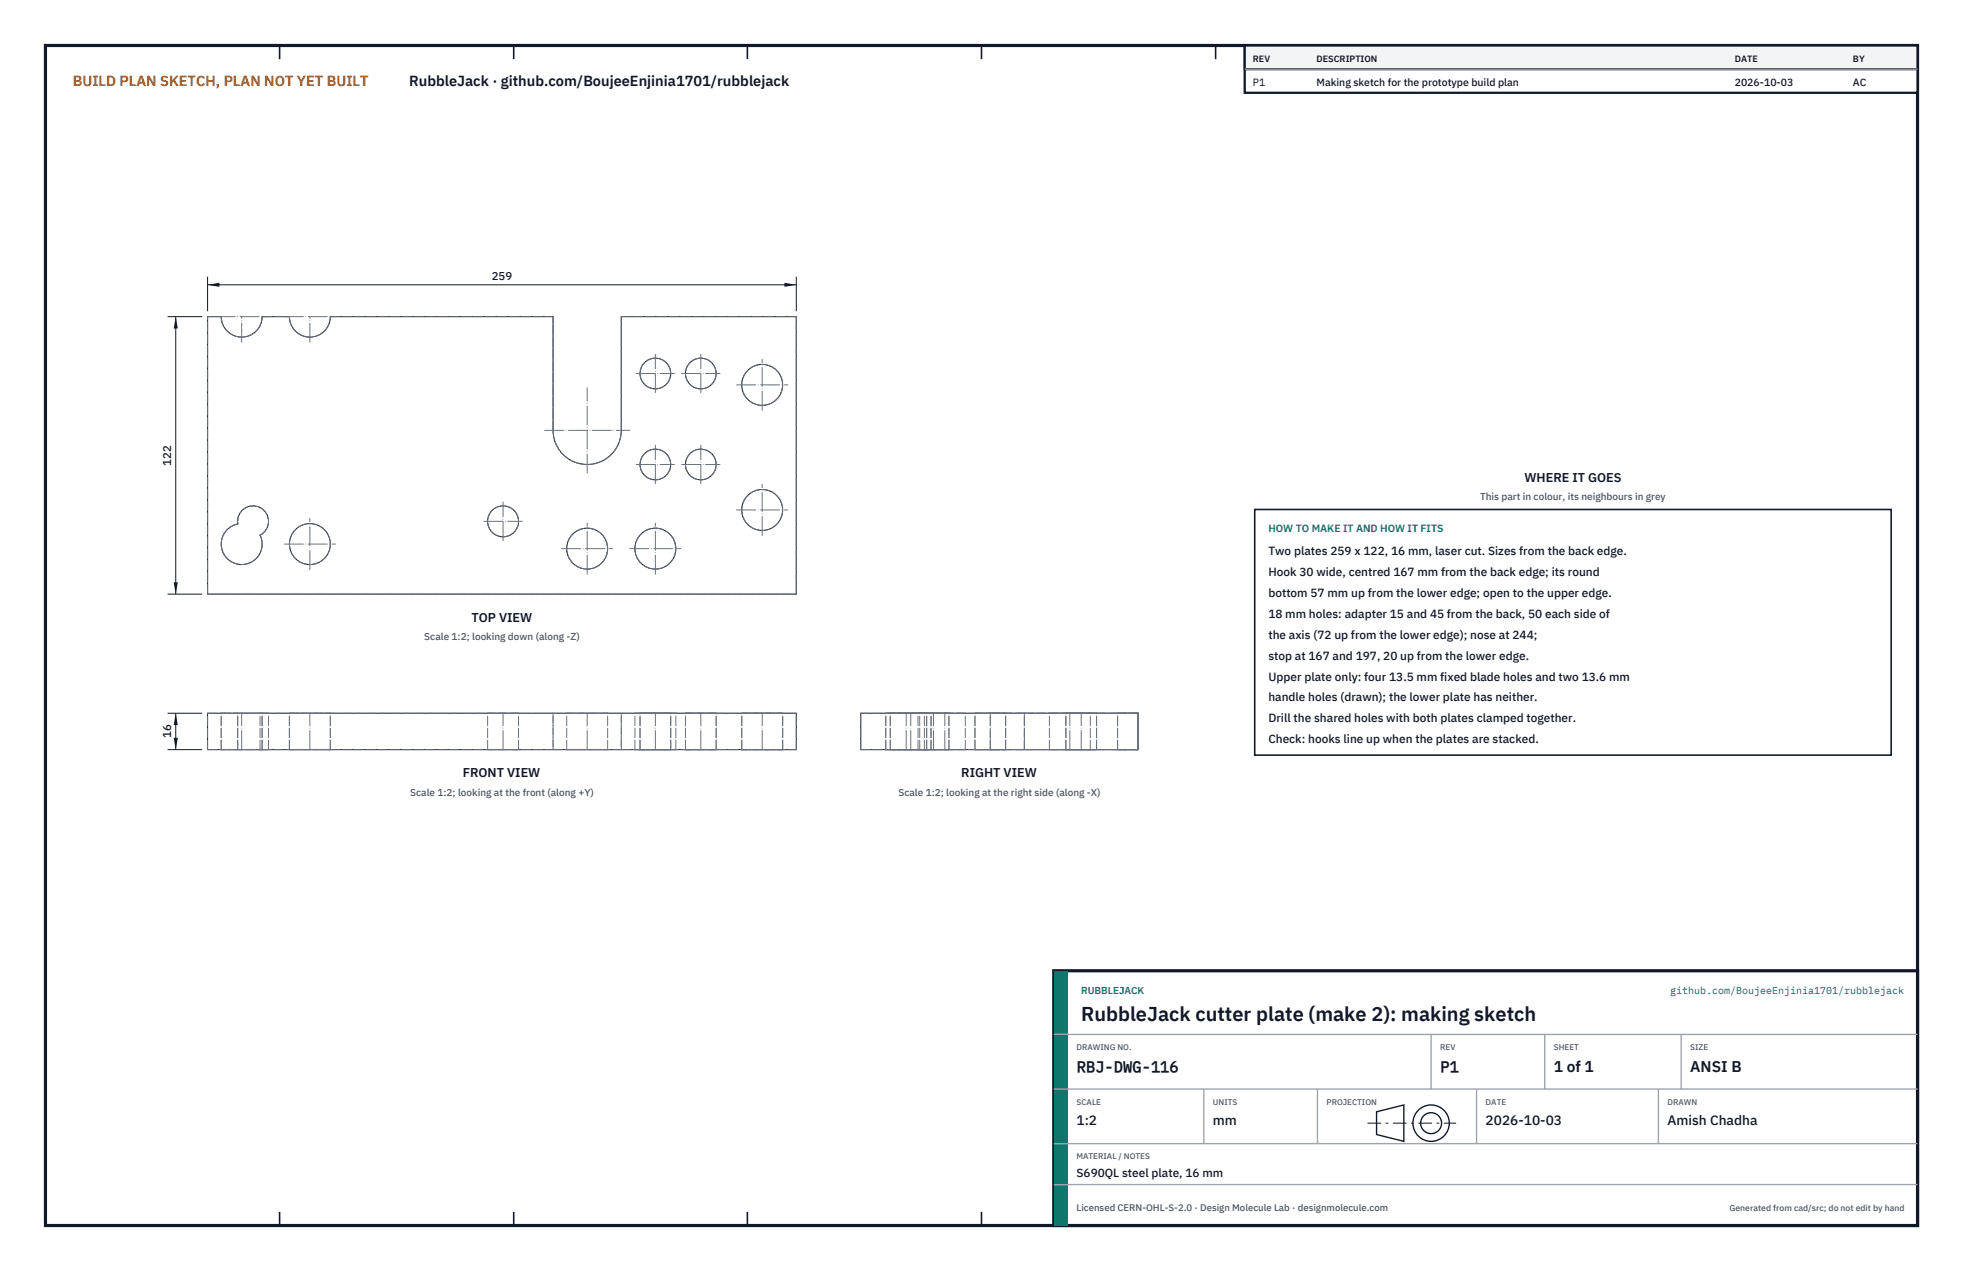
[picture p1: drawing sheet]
<svg xmlns="http://www.w3.org/2000/svg" width="432mm" height="279mm" viewBox="0 0 432 279" stroke-linecap="round" stroke-linejoin="round" font-family="sans-serif">
<defs><g id="words">
<text font-size="4.4" fill="#111827" x="237.8" y="224.4">RubbleJack cutter plate (make 2): making sketch</text>
<g font-size="3.4" fill="#111827">
<text x="236.8" y="235.6">RBJ-DWG-116</text>
<text x="316.8" y="235.6">P1</text>
<text x="341.8" y="235.6">1 of 1</text>
<text x="371.8" y="235.6">ANSI B</text>
</g>
<text font-size="3.2" fill="#b45309" x="16" y="19">BUILD PLAN SKETCH, PLAN NOT YET BUILT</text>
<text font-size="3.2" fill="#111827" x="90" y="19">RubbleJack · github.com/BoujeeEnjinia1701/rubblejack</text>
<g font-size="3" fill="#111827">
<text x="236.8" y="247.2">1:2</text>
<text x="266.8" y="247.2">mm</text>
<text x="326.8" y="247.2">2026-10-03</text>
<text x="366.8" y="247.2">Amish Chadha</text>
</g>
<g font-size="2.8" fill="#111827">
<text x="335.3" y="106">WHERE IT GOES</text>
<text x="103.7" y="136.7">TOP VIEW</text>
<text x="101.8" y="170.9">FRONT VIEW</text>
<text x="211.4" y="170.9">RIGHT VIEW</text>
</g>
<g font-size="2.6" fill="#111827">
<text x="279" y="122">Two plates 259 x 122, 16 mm, laser cut. Sizes from the back edge.</text>
<text x="279" y="126.6">Hook 30 wide, centred 167 mm from the back edge; its round</text>
<text x="279" y="131.2">bottom 57 mm up from the lower edge; open to the upper edge.</text>
<text x="279" y="135.8">18 mm holes: adapter 15 and 45 from the back, 50 each side of</text>
<text x="279" y="140.4">the axis (72 up from the lower edge); nose at 244;</text>
<text x="279" y="145">stop at 167 and 197, 20 up from the lower edge.</text>
<text x="279" y="149.6">Upper plate only: four 13.5 mm fixed blade holes and two 13.6 mm</text>
<text x="279" y="154.2">handle holes (drawn); the lower plate has neither.</text>
<text x="279" y="158.8">Drill the shared holes with both plates clamped together.</text>
<text x="279" y="163.4">Check: hooks line up when the plates are stacked.</text>
<text x="236.8" y="258.8">S690QL steel plate, 16 mm</text>
</g>
<g font-size="2.5" fill="#111827">
<text x="108.2" y="61.6">259</text>
<text x="37.7" y="102.3" transform="rotate(-90 37.7 102.3)">122</text>
<text x="37.7" y="162.3" transform="rotate(-90 37.7 162.3)">16</text>
</g>
<g font-size="2.3" fill="#111827">
<text x="275.6" y="18.8">P1</text>
<text x="289.6" y="18.8">Making sketch for the prototype build plan</text>
<text x="381.6" y="18.8">2026-10-03</text>
<text x="407.6" y="18.8">AC</text>
</g>
<text font-size="2.3" fill="#0f766e" x="279" y="117">HOW TO MAKE IT AND HOW IT FITS</text>
<g font-size="2.2" fill="#4b5563">
<text x="325.6" y="110">This part in colour, its neighbours in grey</text>
<text x="93.3" y="140.7">Scale 1:2; looking down (along -Z)</text>
<text x="90.2" y="174.9">Scale 1:2; looking at the front (along +Y)</text>
<text x="197.6" y="174.9">Scale 1:2; looking at the right side (along -X)</text>
</g>
<g font-size="2.2" fill="#0f766e">
<text x="237.8" y="218.4">RUBBLEJACK</text>
<text x="367.4" y="218.4">github.com/BoujeeEnjinia1701/rubblejack</text>
</g>
<text font-size="2.1" fill="#4b5563" x="236.8" y="266.2">Licensed CERN-OHL-S-2.0 · Design Molecule Lab · designmolecule.com</text>
<g font-size="2" fill="#111827">
<text x="275.6" y="13.6">REV</text>
<text x="289.6" y="13.6">DESCRIPTION</text>
<text x="381.6" y="13.6">DATE</text>
<text x="407.6" y="13.6">BY</text>
</g>
<text font-size="1.9" fill="#4b5563" x="380.4" y="266.2">Generated from cad/src; do not edit by hand</text>
<g font-size="1.8" fill="#4b5563">
<text x="236.8" y="230.8">DRAWING NO.</text>
<text x="316.8" y="230.8">REV</text>
<text x="341.8" y="230.8">SHEET</text>
<text x="371.8" y="230.8">SIZE</text>
<text x="236.8" y="242.8">SCALE</text>
<text x="266.8" y="242.8">UNITS</text>
<text x="291.8" y="242.8">PROJECTION</text>
<text x="326.8" y="242.8">DATE</text>
<text x="366.8" y="242.8">DRAWN</text>
<text x="236.8" y="254.8">MATERIAL / NOTES</text>
</g>
</g></defs>
<path d="M10 10h411.8v259.4h-411.8z" fill="none" stroke="#111827" stroke-width=".7" stroke-linecap="butt"/>
<g fill="none" stroke="#111827" stroke-width=".35">
<path d="M61.5 10v3M113 10v3M164.4 10v3M215.9 10v3M267.4 10v3M318.9 10v3M370.3 10v3M61.5 266.4v3M113 266.4v3M164.4 266.4v3M215.9 266.4v3M267.4 266.4v3"/>
<path d="M318.9 266.4v3M370.3 266.4v3"/>
</g>
<g fill="none" stroke="#111727" stroke-width=".22">
<path d="M45.7 69.6h3a4.5 4.5 0 0 0 4.5 4.5 4.5 4.5 0 0 0 4.5-4.5h6a4.5 4.5 0 0 0 4.5 4.5 4.5 4.5 0 0 0 4.5-4.5h49v25a7.5 7.5 0 0 0 7.5 7.5 7.5 7.5 0 0 0 7.5-7.5v-25h38.5v61h-129.5zM53.2 112.3a3.4 3.4 0 0 1 5.2 .3 3.4 3.4 0 0 1-1.2 5 4.5 4.5 0 0 1-2.4 6.2 4.5 4.5 0 0 1-6-3 4.5 4.5 0 0 1 3.5-5.6 3.4 3.4 0 0 1 .9-2.9zM45.7 156.8h129.5v8h-129.5zM189.3 156.8h61v8h-61z"/>
<circle cx="144.2" cy="82.1" r="3.4"/>
<circle cx="154.2" cy="82.1" r="3.4"/>
<circle cx="167.7" cy="84.6" r="4.5"/>
<circle cx="68.2" cy="119.6" r="4.5"/>
<circle cx="110.7" cy="114.6" r="3.4"/>
<circle cx="144.2" cy="102.1" r="3.4"/>
<circle cx="154.2" cy="102.1" r="3.4"/>
<circle cx="167.7" cy="112.1" r="4.5"/>
<circle cx="129.2" cy="120.6" r="4.5"/>
<circle cx="144.2" cy="120.6" r="4.5"/>
</g>
<g fill="none" stroke="#6a7180" stroke-width=".22" stroke-dasharray="2.1 .5">
<path d="M45.7 69.6h3M48.7 69.6a4.5 4.5 0 0 0 4.5 4.5 4.5 4.5 0 0 0 4.5-4.5M57.7 69.6h6M63.7 69.6a4.5 4.5 0 0 0 4.5 4.5 4.5 4.5 0 0 0 4.5-4.5M72.7 69.6h49M136.7 69.6h38.5M121.7 94.6v-25M121.7 94.6a7.5 7.5 0 0 0 7.5 7.5 7.5 7.5 0 0 0 7.5-7.5M136.7 94.6v-25M52.3 115.2a4.5 4.5 0 0 0-3.5 5.6 4.5 4.5 0 0 0 6 3 4.5 4.5 0 0 0 2.4-6.2M57.2 117.6a3.4 3.4 0 0 0 1.6-4.2 3.4 3.4 0 0 0-4-2.1 3.4 3.4 0 0 0-2.5 3.9M45.7 130.6v-61"/>
<path d="M45.7 130.6h129.5M175.2 130.6v-61M45.7 156.8h3M48.7 156.8h9M48.7 156.8h3.6M52.3 156.8h6.8M52.3 156.8h.1M57.2 156.8h.5M57.7 156.8h6M57.7 156.8h-9M59.1 156.8h-1.9M63.7 156.8h9"/>
<path d="M72.7 156.8h49M72.7 156.8h-9M107.3 156.8h6.8M114.1 156.8h-6.8M121.7 156.8h15M121.7 156.8v8M124.7 156.8h9M133.7 156.8h-9M136.7 156.8h38.5M136.7 156.8v8M139.7 156.8h9M140.8 156.8h6.7"/>
<path d="M147.5 156.8h-6.7M148.7 156.8h-9M150.8 156.8h6.7M157.5 156.8h-6.7M163.2 156.8h9M172.2 156.8h-9M189.3 156.8h61M194.8 156.8h4.5M195.8 156.8h4.5M195.8 156.8h9M199.3 156.8h4.5M200.3 156.8h4.5"/>
<path d="M201.9 156.8h3.4M202.3 156.8h-6.5M203.3 156.8h4.5M203.8 156.8h-9M204.8 156.8h3.9M204.8 156.8h-9M205.3 156.8h3.4M207.8 156.8h4.5M208.7 156.8h-6.4M208.7 156.8h-6.8M212.3 156.8h-9M214.5 156.8h3.3"/>
<path d="M217.8 156.8h7.5M217.8 156.8h3.4M221.2 156.8h-6.7M225.3 156.8h25M225.3 156.8h-7.5M230.8 156.8h4.5M234.5 156.8h3.3M235.3 156.8h4.5M237.8 156.8h3.4M239.8 156.8h-9M241.2 156.8h-6.7M245.8 156.8h4.5"/>
<path d="M250.3 156.8h-4.5M250.3 156.8v8M45.7 164.8v-8M45.7 164.8h3M48.7 164.8v-8M48.7 164.8h9M52.3 164.8h.1M52.3 164.8v-8M52.3 164.8h-3.6M57.2 164.8h1.9M57.2 164.8v-8M57.7 164.8h6"/>
<path d="M57.7 164.8h-.5M57.7 164.8v-8M59.1 164.8h-6.8M59.1 164.8v-8M63.7 164.8h9M63.7 164.8v-8M72.7 164.8h49M72.7 164.8h-9M72.7 164.8v-8M107.3 164.8h6.8M107.3 164.8v-8M114.1 164.8h-6.8"/>
<path d="M114.1 164.8v-8M121.7 164.8h15M121.7 164.8v-8M124.7 164.8h9M124.7 164.8v-8M133.7 164.8h-9M133.7 164.8v-8M136.7 164.8h38.5M136.7 164.8v-8M139.7 164.8h9M139.7 164.8v-8M140.8 164.8h6.7"/>
<path d="M140.8 164.8v-8M147.5 164.8h-6.7M147.5 164.8v-8M148.7 164.8h-9M148.7 164.8v-8M150.8 164.8h6.7M150.8 164.8v-8M157.5 164.8h-6.7M157.5 164.8v-8M163.2 164.8h9M163.2 164.8v-8M172.2 164.8h-9"/>
<path d="M172.2 164.8v-8M175.2 164.8v-8M189.3 164.8v-8M189.3 164.8h61M194.8 164.8h4.5M194.8 164.8v-8M195.8 164.8h4.5M195.8 164.8h6.5M195.8 164.8v-8M199.3 164.8h4.5M200.3 164.8h4.5M201.9 164.8h3.4"/>
<path d="M201.9 164.8v-8M202.3 164.8h6.4M202.3 164.8v-8M203.3 164.8h4.5M203.3 164.8v-8M203.8 164.8h-9M203.8 164.8v-8M204.8 164.8h-9M204.8 164.8v-8M205.3 164.8h3.4M207.8 164.8h4.5M208.7 164.8h-3.9"/>
<path d="M208.7 164.8h-6.8M208.7 164.8v-8M212.3 164.8h-9M212.3 164.8v-8M214.5 164.8h3.3M214.5 164.8v-8M217.8 164.8h7.5M217.8 164.8h3.4M217.8 164.8v-8M221.2 164.8h-6.7M221.2 164.8v-8M225.3 164.8h25"/>
<path d="M225.3 164.8h-7.5M225.3 164.8v-8M230.8 164.8h4.5M230.8 164.8v-8M234.5 164.8h3.3M234.5 164.8v-8M235.3 164.8h4.5M237.8 164.8h3.4M239.8 164.8h-9M239.8 164.8v-8M241.2 164.8h-6.7M241.2 164.8v-8"/>
<path d="M245.8 164.8h4.5M245.8 164.8v-8M250.3 164.8v-8M250.3 164.8h-4.5"/>
<circle cx="144.2" cy="82.1" r="3.4"/>
<circle cx="154.2" cy="82.1" r="3.4"/>
<circle cx="167.7" cy="84.6" r="4.5"/>
<circle cx="68.2" cy="119.6" r="4.5"/>
<circle cx="110.7" cy="114.6" r="3.4"/>
<circle cx="144.2" cy="102.1" r="3.4"/>
<circle cx="154.2" cy="102.1" r="3.4"/>
<circle cx="167.7" cy="112.1" r="4.5"/>
<circle cx="129.2" cy="120.6" r="4.5"/>
<circle cx="144.2" cy="120.6" r="4.5"/>
</g>
<g fill="none" stroke="#6a7180" stroke-width=".22" stroke-dasharray="4.2 .5 0 .5">
<path d="M47.5 69.6h11.3M53.2 75.2v-5.6M62.5 69.6h11.3M68.2 75.2v-5.6M119.8 94.6h18.7M139.9 82.1h8.5M144.2 86.3v-8.4M149.9 82.1h8.5M154.2 86.3v-8.4M162 84.6h11.3M167.7 90.2v-11.2M62.5 119.6h11.3"/>
<path d="M106.4 114.6h8.5M110.7 118.9v-8.5M129.2 104v-18.8M139.9 102.1h8.5M144.2 106.3v-8.4M149.9 102.1h8.5M154.2 106.3v-8.4M162 112.1h11.3M167.7 117.7v-11.2M68.2 125.2v-11.2M123.5 120.6h11.3M129.2 126.2v-11.2"/>
<path d="M138.5 120.6h11.3M144.2 126.2v-11.2M53.2 164.8v-8M68.2 164.8v-8M110.7 164.8v-8M129.2 164.8v-8M144.2 164.8v-8M154.2 164.8v-8M167.7 164.8v-8M199.3 164.8v-8M200.3 164.8v-8M205.3 164.8v-8"/>
<path d="M207.8 164.8v-8M217.8 164.8v-8M225.3 164.8v-8M235.3 164.8v-8M237.8 164.8v-8M250.3 164.8v-8"/>
</g>
<path d="M45.7 60.8v7.6M45.7 62.6h129.5M175.2 60.8v7.6" fill="none" stroke="#111827" stroke-width=".22"/>
<path d="M45.7 62.6l2.6-.4v.9zM172.6 62.2v.9l2.6-.5z" fill="#111827"/>
<path d="M36.9 69.6h7.6M38.7 69.6v61M36.9 130.6h7.6" fill="none" stroke="#111827" stroke-width=".22"/>
<path d="M38.7 69.6l-.5 2.6h.9zM38.2 128h.9l-.4 2.6z" fill="#111827"/>
<path d="M36.9 156.8h7.6M38.7 156.8v8M36.9 164.8h7.6" fill="none" stroke="#111827" stroke-width=".22"/>
<path d="M38.7 156.8l-.5 2.6h.9zM38.2 162.2h.9l-.4 2.6z" fill="#111827"/>
<path d="M276 112h140v54h-140z" fill="#fff" stroke="#111827" stroke-width=".35"/>
<path d="M273.8 10h148v10.4h-148z" fill="#fff" stroke="#111827" stroke-width=".5"/>
<path d="M273.8 10h148v5.2h-148z" fill="#f3f4f6" stroke="#111827" stroke-width=".5"/>
<path d="M273.8 15.2h148" fill="none" stroke="#9ca3af" stroke-width=".3"/>
<path d="M231.8 213.4h190v56h-190z" fill="#fff" stroke="#111827" stroke-width=".7" stroke-linecap="butt"/>
<path d="M231.8 213.4h3v56h-3z" fill="#0f766e"/>
<path d="M231.8 227.4h190M231.8 239.4h190M264.8 239.4v12M289.8 239.4v12M314.8 227.4v12M324.8 239.4v12M339.8 227.4v12M364.8 239.4v12M369.8 227.4v12M231.8 251.4h190M231.8 260.4h190" fill="none" stroke="#9ca3af" stroke-width=".3"/>
<g fill="none" stroke="#111827" stroke-width=".3">
<path d="M302.8 244.4l6-1.5v8l-6-1.5z"/>
<circle cx="314.8" cy="246.9" r="4"/>
<circle cx="314.8" cy="246.9" r="2.3"/>
</g>
<path d="M300.8 246.9h19.5" fill="none" stroke="#111827" stroke-width=".22" stroke-dasharray="3 1 .6 1" stroke-linecap="butt"/>
<use href="#words"/>
</svg>
